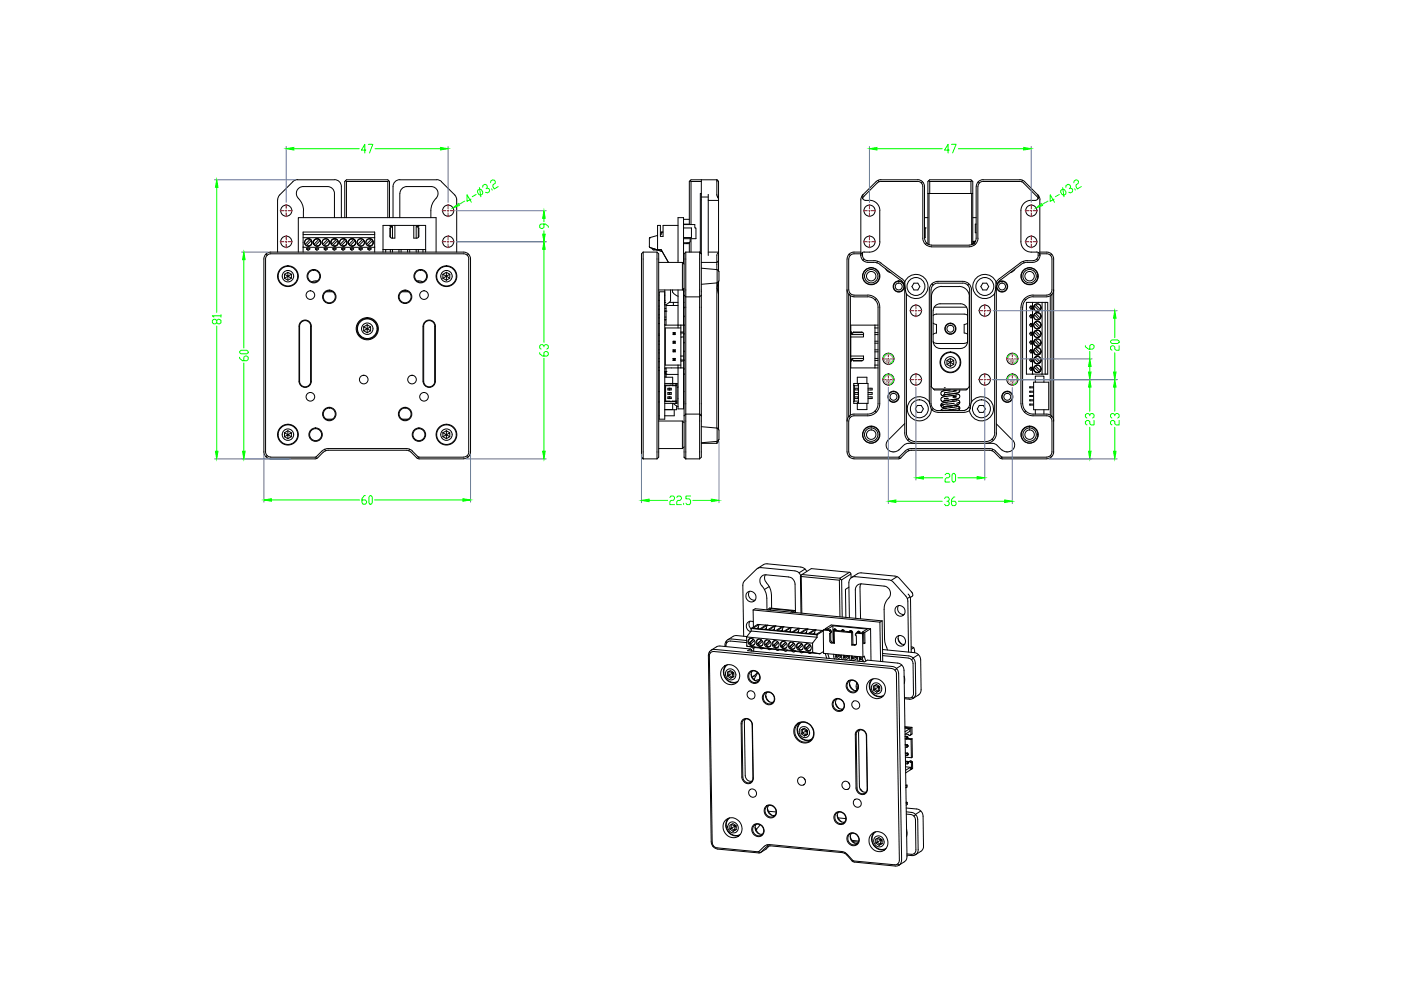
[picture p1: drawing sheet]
<svg xmlns="http://www.w3.org/2000/svg" width="420mm" height="297mm" viewBox="0 0 420 297" stroke-linecap="round" stroke-linejoin="round" font-family="sans-serif">
<!-- layer: 0 -->
<g fill="none" stroke="#000" stroke-width=".3">
<path d="M83.2 59.9v15.7M87.8 54.5l-3.9 3.9-.5 .7-.1 .8M89.3 53.9h11M89.3 53.8l-.8 .2-.7 .4M89.5 59.5l.7 .9 .7 1.6 .1 3.2M90.9 55.9h7.3a2.05 2.05 0 0 1 2.1 2.1M90.9 55.9a2.05 2.05 0 0 0-1.9 1.3 2.05 2.05 0 0 0 .5 2.2M100.3 58v7.2M100.3 53.8a2.05 2.05 0 0 1 2.1 2.1v9.3M103.6 54.1l.3 .3M116.3 54.4h-12.4v10.8M116.3 54.4v10.8"/>
<path d="M116.6 54.1l.2 .3v10.8M116.6 54.1l-.3-.2h-12.4l-.5 .5v10.8M116.6 54.1l-.3 .3M119.9 53.9h11.1M119.9 58v7.2M119.9 53.8a2.05 2.05 0 0 0-2 2.1v9.3M119.9 58a2.05 2.05 0 0 1 2.1-2.1h7.3a2.15 2.15 0 0 1 2 1.6 2.15 2.15 0 0 1-.9 2.4l-1.1 2.1-.1 3.2M131 53.8l.8 .2 .6 .4M132.4 54.5l4 3.9 .5 1.1 .1 16.1M207 54.1l.2 .3M207.2 54.4h3.1M207.2 54.4v12.9"/>
<path d="M210.3 58h-.3v17.8M210.3 59.1h2.1M210.3 53.9v22.2M212.4 58.3v18.3M215 53.9v4.6l.5 1M215 53.9h-7.8l-.5 .5v12.9M215 53.9l.5 .5v26.8M258.7 59.5l.2 .3a1.95 1.95 0 0 0 1.8 .3 3 3 0 0 1 3.2 3M258.8 58.4l-.5 .7-.1 .8v16.7M262.7 54.5l-4 4v1M263.4 54l.2 .5M264.2 54.4h11"/>
<path d="M264.2 53.9h11M264.2 54.4l-1.1 .4-4.2 4.2-.2 .5M264.2 53.8l-.8 .2-.7 .4M275.2 54.4a1.54 1.54 0 0 1 1.5 1.5v15.5M275.2 53.8a2.05 2.05 0 0 1 2.1 2.1v15.5M276.7 54.5l-.4 .3M278.3 58h12.9M278.5 54.1l.3 .3M278.5 54.1l.3-.2h12.4l.2 .2M278.5 54.1l-.2 .3v18.8M278.6 58v15.4M278.8 54.4h12.4"/>
<path d="M278.8 54.4v3.6M291.2 54.4v3.6M291.4 58v15.4M291.4 54.1l.3 .3v3.6h-.5M291.4 54.1l-.2 .3M291.7 58v15.2M293.3 55.9v15.5M293.3 54.5l.4 .3M294.8 54.4h11M294.8 53.9h11M294.8 54.4a1.54 1.54 0 0 0-1.5 1.5M294.8 53.8a2.05 2.05 0 0 0-2 2.1l-.1 15.5"/>
<path d="M305.9 54.4l1 .4 4 4M305.9 53.8l.7 .2 .7 .4M306.6 54l-.2 .5M307.3 54.5l3.8 3.8 .3 .5v.6a.88 .88 0 0 1-1 .7 3.3 3.3 0 0 0-4.2 3v9.4M310.9 58.8l.4 .7M311.3 58.4l.4 .7 .2 .8M311.8 59.9v16.7M79.1 77.6v57.8a2.05 2.05 0 0 0 2.1 2.1h13.3M79.6 77.6v57.8a1.54 1.54 0 0 0 1.6 1.6M79.7 76.2l.4 .3M89.5 75.6v-10.4h41.3v10.4M90.9 71.2h21.5"/>
<path d="M90.9 74.1h21.5M90.9 70.3h21.5M91.9 74.6l.5 .3M92 74.5l.9 .1-.6 .3zM93 71.8l-1.5 1.5M93.4 72.1l-1.5 1.5M93.4 72.1a1.08 1.08 0 0 0-1.9 0 1.08 1.08 0 0 0 .9 1.6M93.4 72.1a1.08 1.08 0 0 1-1 1.6M94.6 74.6l.5 .3M94.6 74.5l1 .1-.6 .3zM95.1 71.6l.9 .5M95.1 71.6a1.08 1.08 0 0 0-1.1 1.1 1.08 1.08 0 0 0 1.1 1"/>
<path d="M95.1 71.6a1.08 1.08 0 0 0-.9 1.6M95.6 71.8l-1.5 1.5M96 72.1l-1.5 1.5M96 72.1a1.08 1.08 0 0 1-.9 1.6M97.1 73.6l.6 .1M97.2 74.6l.5 .3M97.2 74.5l1 .1-.6 .3zM98.2 71.8l-1.5 1.5M98.6 72.1l-1.5 1.5M98.6 72.1a1.08 1.08 0 0 0-1.5-.4 1.08 1.08 0 0 0-.3 1.5M98.6 72.1a1.08 1.08 0 0 1-.9 1.6M99.8 74.6l.5 .3"/>
<path d="M99.8 74.5l1 .1-.6 .3zM100.3 71.6a1.08 1.08 0 0 0-.9 1.6M100.3 71.6l.9 .5M100.3 71.6a1.08 1.08 0 0 0-1.1 1.1 1.08 1.08 0 0 0 1.1 1M100.9 71.8l-1.5 1.5M101.2 72.1l-1.4 1.5M101.2 72.1a1.08 1.08 0 0 1-.9 1.6M102.4 74.6l.5 .3M102.5 74.5l.9 .1-.6 .3zM103.5 71.8l-1.5 1.5M103.9 72.1l-1.5 1.5M103.9 72.1a1.08 1.08 0 0 0-1.9 0 1.08 1.08 0 0 0 .9 1.6"/>
<path d="M103.9 72.1a1.08 1.08 0 0 1-1 1.6M105 74.5l1.1 .1-.6 .3zM105.1 74.6l.5 .3M105.6 71.6l.9 .5M105.6 71.6a1.08 1.08 0 0 0-1.1 1.1 1.08 1.08 0 0 0 1.1 1M105.6 71.6a1.08 1.08 0 0 0-1 1.6M106.1 71.8l-1.5 1.5M106.5 72.1l-1.5 1.5M106.5 72.1a1.08 1.08 0 0 1-.9 1.6M107.7 74.6l.2-.2 .8 .1-.5 .4M107.7 74.6l.5 .3M108.7 71.8l-1.5 1.5"/>
<path d="M109.1 72.1l-1.5 1.5M109.1 72.1a1.08 1.08 0 0 0-1.8 0 1.08 1.08 0 0 0 .9 1.6M109.1 72.1a1.08 1.08 0 0 1-.9 1.6M110.3 74.6l.2-.2 .8 .1-.5 .4M110.3 74.6l.5 .3M111.4 71.8l-1.5 1.5M111.7 72.1l-1.4 1.5M111.7 72.1a1.08 1.08 0 0 0-1.8 0 1.08 1.08 0 0 0 .9 1.6M111.7 72.1a1.08 1.08 0 0 1-.9 1.6M112.4 71.2v4.4M112.4 71.2v-1.6h-21.5v6M114.9 75.6v-8h12.7v8"/>
<path d="M114.9 74.8h12.7M115.7 74.8v.8M116.9 67.6v.2M117.1 68.3v2.9M117.1 74.8v.8M117.2 67.9l.3-.1 .2 .2M117.2 68h.5M117.7 68v3.4M117.7 74.8v.8M118.4 67.6v3.8l-1.1-.1-.3-.3v-2.6l.3-.3-.3-.4M119.6 74.8v.8M120.3 74.8v.8"/>
<path d="M122.2 74.8v.8M122.9 74.8v.8M124.1 67.6v3.8l1.1-.1 .4-.3v-2.6M124.8 68v3.4M124.8 74.8v.8M125.4 67.9l-.4-.1-.2 .2h.5M125.4 68.3v2.9M125.4 74.8v.8M125.6 67.6v.2M125.6 67.7l-.3 .4 .3 .3M126.8 74.8v.8M139 76.1h-57.8a1.54 1.54 0 0 0-1.6 1.5"/>
<path d="M139 75.6h-57.8a2.05 2.05 0 0 0-2.1 2M139.1 75.6a2.05 2.05 0 0 1 2 2M139.1 76.1a1.54 1.54 0 0 1 1.5 1.5M140.5 76.2l-.4 .3M140.6 77.6v57.8a1.54 1.54 0 0 1-1.5 1.6M141.1 77.6v57.8a2.05 2.05 0 0 1-2 2.1M192.9 75.6h4.1M192.9 75.6l-.5 .5v60.9l.5 .5M192.9 75.6v61.9M194.7 71.5l.1 2.6 3.8 1.3M194.8 71.3h.1M195 71.2l-.3 .3"/>
<path d="M195.6 74.4l.2 .5h1.3l-1-.3M197 75.6l.5 .5v60.9l-.5 .5M197 75.6v61.9M197.2 70.6l-2.2 .6M197.5 78.7h7.2l.5 .5M198.3 69.9h.1M198.3 69.9v.4l-.3 .1M198.3 69.6h.1M198.6 69.6h.3M198.6 69.5l-.3 .3M203.3 67.6h-4.4v3.3h-.9v-3.3h-.8v7.2h1.1l2.2 3.9M203.3 78.7v-13.5h1.7v13.8"/>
<path d="M204.7 78.7v8.2M205 67.3h3.4v1h.3v3.2h-3.7M205 67.2h1.7M205 68.3h2.4v2.9h-2.4M205 65.7h1.7M205 72.8h1.6M205.7 75.6v61.9M205.7 75.6h4.1M205.7 75.6l-.5 .5v60.9l.5 .5M206.1 72.8v.2h-1.1M206.1 73h.6M206.7 72.7v2.9"/>
<path d="M207 71.5l-.1 1-.3 .2M207.2 71.5v4.1M209.8 75.6l.5 .5M209.8 75.6v61.9M210.3 76.1v60.9l-.5 .5M212.4 60.1h3.1M212.4 75.6h3.1M215.5 78.1l-.5 .6h-4.7M215.5 75.7l-.5 .9v4.2M254 77.6v57.9M254.5 77.6l.1 9.3a1.54 1.54 0 0 0 1.5 1.5l4.1 .1M254.6 76.2l.4 .3"/>
<path d="M258.2 76.1h-2.1a1.54 1.54 0 0 0-1.5 1.5M258.2 75.6a3.7 3.7 0 0 0-3.5 .6l-.6 1.4M258.2 76.6a2.05 2.05 0 0 0 2 2M258.7 75.7a1.78 1.78 0 0 0 1.5 2.4M259.1 77.7l-.3 .4M259.2 75.5l-.7 .3-.3 .8M260.2 78.1h2.3l1.7 .7M260.2 78.7l2.2-.1 1.5 .6M263.2 78.3l-.2 .5M263.8 63.2v9.3M263.9 79.3l6.2 4.6M263.9 72.5a3.1 3.1 0 0 1-3.1 3.1h-1.6"/>
<path d="M264.2 78.9l6.2 4.6 1 1a3.6 3.6 0 0 1 5.2-1.7 3.6 3.6 0 0 1 .8 5.5 3.6 3.6 0 0 1-5.5-.2M276.7 71.4a2.58 2.58 0 0 0 2.7 2.6M277.3 68.3h.2M277.3 65.2h1M277.3 71.4a2.05 2.05 0 0 0 2.1 2l11.3 .1a2.13 2.13 0 0 0 2-2.1M277.5 68.3h.1M277.5 68.3v2.9h-.2M277.8 72.9l-.3 .4M279.3 74h11.4M291.7 73h.3M291.7 65.2h1M291.7 72.5h.3"/>
<path d="M291.8 73.1v.1M292 72.5h.4v.1M292 72.5v.5M292.2 72.9l.3 .4M292.4 72.5h.1M292.5 72.4l-.7 .1M292.7 67.2h-.2v2.6h.2M293.3 71.4a2.58 2.58 0 0 1-2.6 2.6M305.9 78.9l-6.2 4.6-1 1.1a3.6 3.6 0 0 0-5.2-1.8 3.6 3.6 0 0 0-.8 5.5 3.6 3.6 0 0 0 5.6-.3M306.2 72.5a3.1 3.1 0 0 0 3.1 3.1h1.5M306.2 79.3l-6.2 4.6M306.9 78.3l.2 .5"/>
<path d="M310.8 75.5a1.2 1.2 0 0 1 1.1 .8 1.2 1.2 0 0 1-.3 1.3 2.05 2.05 0 0 1-1.8 1h-2.1l-1.5 .6M310.9 77.7l.3 .4M311.3 75.7a1.74 1.74 0 0 1-1.5 2.4h-2.2l-1.7 .7M311.8 76.1h2.1a1.54 1.54 0 0 1 1.6 1.5M311.8 75.6a3.8 3.8 0 0 1 3.6 .6l.6 1.4M315.4 76.2l-.4 .3M315.5 77.6v9.3a1.61 1.61 0 0 1-1.6 1.6l-4.1-.1a3.6 3.6 0 0 0-3.6 3.7v28.9a3.7 3.7 0 0 0 3.6 3.6h4.1a1.55 1.55 0 0 1 1.6 1.6v9.3a1.55 1.55 0 0 1-1.6 1.5M316 77.6v57.8a2.05 2.05 0 0 1-2.1 2.1h-13.3l-.7-.3M85.3 82.2l1-.6v1.2M85.3 82.2v1.2M85.3 82.2l1 .6M86.3 82.8v1.2"/>
<path d="M86.3 81.6l1.1 .6M86.3 82.8l-1 .6M87.4 82.2v1.2l-1.1 .6-1-.6M87.4 82.2l-1 .6 1 .6M93.1 97.8v16.5M93.2 97.8a1.67 1.67 0 0 0-1.7-1.7 1.67 1.67 0 0 0-1.7 1.7v16.5M95.2 84.2h-.8l-.8 .3M97.8 87.5h1.9M109.1 98l1 .6-1 .5M109.1 99.1l1 .6 1-.6M109.1 98v1.1M110.1 98.5h.1"/>
<path d="M110.1 97.4v1.1M110.1 98.6v1.1M110.1 97.4l1 .6M110.1 97.4l-1 .6M111.1 98l-1 .6 1 .5M111.1 98v1.1M120.5 87.5h1.9M125.1 84.2h.8l.8 .3M132.8 82.2l1 .6-1 .6M132.8 83.4l1.1 .6M132.8 82.2v1.2M133.9 81.6v1.2"/>
<path d="M133.9 82.8v1.2M133.9 81.6l-1.1 .6M133.9 81.6l1 .6M133.9 82.8l1 .6M134.9 82.2v1.2l-1 .6M134.9 82.2l-1 .6M197.5 86.9h7.2M197.5 90h.2M197.5 97h.2M197.5 91.7h.2M197.5 92.7h.2M197.5 94.4h.2"/>
<path d="M197.5 95.3h.2M199.4 90.6h.1M199.4 86.9v38.7h-1.7v-38.1h1.7M199.4 95.8h.1M199.4 93.3h.1M199.4 93.3h.3M199.4 95.8h.3M199.4 97.5h5.6v12.8h-5.6M199.4 95h.3M199.4 97.2l.1 .3M199.4 92.5h.3M199.4 90v.1"/>
<path d="M199.7 93.3h.1M200.7 90.6h2.6M201.1 86.9v3.3M201.1 90.2l-.9 .9-.8 .3M201.7 86.9v.7M201.7 87.6l.9 .9 .8 .3M201.9 99.7v.6l.2-.2M201.9 90.6v1M202.1 99.9l-.2-.2h.6l-.2 .2M202.1 99.9v.2M202.1 99.9h.2M202.3 99.9v.2"/>
<path d="M202.5 99.7v.6h-.6M203.3 86.9v11.4M203.3 91.6h-3.6v5.9M204.2 99.5h.8M204.2 98.3h-4.7v11.1h4.7M204.2 97.5v3.5M204.2 99.8h.8M205 90.6h.2M205 87.5h.2M205 86.6v10.9M205.2 92.1v.2M205.2 94.7v.3"/>
<path d="M205.2 97.3v.3M205.2 99.9v.3M205.2 88.5l.5 .5h4.1l.5-.5M205.2 86.4l-.5 .5M210.3 80.4l4.8 .4v4M215 84.8v43.5M215.1 80.8l.5 .6v2.8l-.5 .6M215.1 84.8l-4.8 .4M215.5 84.5l-.4 1.3 .4 2.3M215.5 84.4v44.3M254.1 86.9a2.05 2.05 0 0 0 2 2M254.5 88.3v36.5"/>
<path d="M255 88l-.4 .4M255 88.7v35.7M255.2 99.5v10.8h8.1M255.5 99.8l-.1 .3 .2 .2v-.5M255.9 99.7h2.9M256 99.5h2.4l.4 .2 .2 .4M256.1 89h4.1M260.2 88.4a3.6 3.6 0 0 1 3.6 3.7v28.9a3.6 3.6 0 0 1-3.6 3.6M260.2 88.9a3.1 3.1 0 0 1 3.1 3.2v28.9a3.1 3.1 0 0 1-3.1 3.1M262.4 97.5v12.8M262.4 98.3h.9M262.4 99.7h.9"/>
<path d="M262.8 89.5l-.4 .4M263.3 97.5h-8.1v2l.5 .3 .3-.3M265.6 80.5l.5 .7 1.1 .5M270.1 83.9l.7 .7 .5 1.3v43.9a3.1 3.1 0 0 0 3.1 3.1M271.3 84.5l.2 2.3 .3 1.3v41.7a2.58 2.58 0 0 0 2.6 2.5M271.3 84.8l-.3 .2M274.1 84.9h1.2l.6 1-.6 1h-1.2l-.6-1zM279.2 86.9v34.1M279.2 86.9a2.05 2.05 0 0 1 2.1-2.1l7.4 .1a1.98 1.98 0 0 1 2.1 2v34.1l-.3 1.1M279.5 85.1l.3 .4M279.8 93.1v9.3M279.8 96.8l1.1 .4v2.6l-1.1 .4"/>
<path d="M279.9 93.1a2.05 2.05 0 0 1 2-2h6.2a2.05 2.05 0 0 1 2.1 2v9.3a2.05 2.05 0 0 1-2.1 2M280.1 92.1h9.8M282.4 85.9h5.2M282.4 85.9a3.1 3.1 0 0 0-3.1 3.1v27M287.6 85.9a3.1 3.1 0 0 1 3.1 3.1M290.2 94.5l-1-.4h-8.3l-1.1 .4M290.2 96.8l-1 .4v2.6l1 .4M290.5 85.1l-.3 .4M290.7 89v27M291.3 86.9v33.7l-.3 1.7M291.4 86.9a2.58 2.58 0 0 0-2.7-2.6h-7.4a2.59 2.59 0 0 0-2.6 2.6v33.7l.5 1.8a3.6 3.6 0 0 1-4.6 3.6 3.6 3.6 0 0 1-2.1-5.5 3.6 3.6 0 0 1 5.8-.5l.4 .5M294.7 84.9h1.2l.6 1-.6 1h-1.2l-.6-1z"/>
<path d="M298.7 84.7l-.4 3.2v41.9a2.58 2.58 0 0 1-2.6 2.5M298.7 84.8l.4 .2M299.2 84.8a1.67 1.67 0 0 1 2.7 .2 1.67 1.67 0 0 1-.9 2.5 1.67 1.67 0 0 1-2.2-1.7M300 83.9l-.9 1.1-.3 1.4v43.4M304.4 80.7l-.7 .7-.7 .3M306.7 92.1v28.9M307.2 89.5l.4 .4M307.8 90.6h6.4v21.5h-6.4zM308.9 92.2l.1-.3a.25 .25 0 0 1 .3-.1 .25 .25 0 0 1 .1 .3l-.2 .6M308.9 97.5l.4-.6 .1 .7-.2 .4M308.9 94.8l.1-.3a.23 .23 0 0 1 .3-.1 .23 .23 0 0 1 .1 .3l-.2 .6M308.9 97.4l.3 .5"/>
<path d="M309.2 99.6l-.3 .5M309.2 94.3l-.3 .5 .3 .5M309.2 96.9l-.3 .5M309.2 91.7l-.3 .5 .3 .5M309.6 90.6v21.5M309.8 89h4.1M309.8 88.9a3.1 3.1 0 0 0-3.1 3.2M310 92.2a1.08 1.08 0 0 0 .8 1 1.08 1.08 0 0 0 1.2-.5M310 94.8a1.08 1.08 0 0 0 .8 1 1.08 1.08 0 0 0 1.2-.4M310.1 94.3l1.5 1.5M310.1 91.7l1.5 1.4M310.1 96.9l1.5 1.5"/>
<path d="M310.1 99.5l1.5 1.5M310.2 94.2l-.2 .6M310.2 91.6l-.2 .6M310.2 99.5l-.2 .6M310.5 93.9l1.5 1.5M310.5 99.1l1.5 1.5M310.5 91.3l1.5 1.5M310.5 99.1l-.3 .4M310.5 93.9a1.08 1.08 0 0 1 1.7 .9M310.5 93.9l-.3 .3M310.5 99.1a1.08 1.08 0 0 1 1.7 1M310.5 91.3l-.3 .3"/>
<path d="M310.5 91.3a1.08 1.08 0 0 1 1.7 .9M310.5 91.3l-.5 .9M312.2 94.8a1.08 1.08 0 0 0-1.1-1.1 1.08 1.08 0 0 0-1.1 1.1M312.2 97.4l-.2 .6M312.2 97.4a1.08 1.08 0 0 0-1.5-1 1.08 1.08 0 0 0-.4 1.7 1.08 1.08 0 0 0 1.7-.1M312.2 97.4a1.08 1.08 0 0 0-1.7-.9l1.5 1.5M312.2 94.8l-.2 .6M312.2 92.2l-.2 .5M312.5 90.6v21.5M313.5 90.6v21.5M315 88.7v35.7M315 88l.4 .4"/>
<path d="M315.5 88.3v36.5M316 86.9a2.05 2.05 0 0 1-2.1 2M89.7 114.3a1.84 1.84 0 0 0 1.8 1.8 1.84 1.84 0 0 0 1.9-1.8M89.7 114.3v-16.5a1.84 1.84 0 0 1 1.8-1.9 1.84 1.84 0 0 1 1.9 1.9v16.5M89.8 114.3a1.67 1.67 0 0 0 1.7 1.7 1.67 1.67 0 0 0 1.7-1.7M126.8 114.3l.1-16.5a1.84 1.84 0 0 1 1.8-1.9 1.84 1.84 0 0 1 1.9 1.9v16.5M126.9 114.3a1.84 1.84 0 0 0 1.8 1.8 1.84 1.84 0 0 0 1.9-1.8M127.1 114.3v-16.5a1.67 1.67 0 0 1 1.6-1.7 1.67 1.67 0 0 1 1.7 1.7v16.5M127.1 114.3a1.67 1.67 0 0 0 1.6 1.7 1.67 1.67 0 0 0 1.7-1.7M197.5 102.2h.2M197.5 104.9h.2M197.5 117.4h.2"/>
<path d="M197.5 100.1h.2M197.5 103.2h.2M197.5 105.8h.2M197.5 100.5h.2M197.5 108.4h.2M197.5 110.1h.2M197.5 111h.2M197.5 107.5h.2M199.4 111.3h.1M199.4 111.3h.3M199.4 112.1h.3M199.4 114.9h3.6v5.8"/>
<path d="M199.4 113.1h2.3v1.8M199.4 110.5h.3M199.4 111.9l.3 .1M199.4 112.7h.3M199.4 115.4h1.6M199.4 115.4v5M199.4 115.4l.2 .2M199.5 111.6l-.1 .1M199.5 111.6l.3 .1M199.6 115.6v4.6M199.7 111.3h.1M199.7 112.1h.1"/>
<path d="M199.7 112.2h3.6M199.7 110.3v2.8M200.3 119h1v.5h-1zM200.3 117.6h1v.6h-1zM200.3 116.4h1v.5h-1zM200.7 116.4v.5M200.7 117.6v.6M200.7 119v.5M200.9 116.4v.5M200.9 117.6v.6M200.9 119v.5M201 115.4v.2h-1.4"/>
<path d="M201 115.4h.6M201.6 115.4h.1M201.6 115.4h1.1v.2M201.6 115.4v.2h1.1M201.9 102.9h.6M201.9 105.5h.6M201.9 104.9h.6M201.9 107.4h.6M201.9 107.4l.2 .3M201.9 102.3v.6M201.9 104.9v.6M201.9 107.4v.6"/>
<path d="M201.9 104.9l.2 .2M202.1 105.1l.2 .2M202.1 102.7l-.2-.4h.6v.6M202.1 107.7h.2M202.1 107.9h.2M202.1 107.9l-.2 .1M202.1 105.1v.2M202.1 107.7v.2M202.1 102.7h.2M202.1 102.7l-.2 .2M202.1 100.1h.2M202.3 105.3l-.4 .2"/>
<path d="M202.3 107.9l.2 .1M202.3 102.7l.2 .2M202.3 105.3l.2 .2M202.3 102.5v.2M202.3 107.7v.2M202.3 100.1l.2 .2M202.5 107.4v.6h-.6M202.5 102.3l-.4 .2M202.5 104.9l-.2 .2M202.5 107.4l-.2 .3M202.5 104.9v.6M202.7 115.6h.1"/>
<path d="M202.7 115.1h.3M202.7 114.9v.5M202.7 115.6v5.3M203.3 109.4v13.2h1.7v-12.3M203.4 116l-.3 .1M204.2 106.7h.8M204.2 106.7v1.5M204.2 107.9h.8M205 112.1h.1M205 112.1h.2M205 117.4h.2M205 101h-.8v5.7"/>
<path d="M205 108.2h-.8v2.1M205.2 102.6v.2M205.2 107.8v.3M205.2 105.2v.3M205.2 110.4v.3M255.2 106.7h3.8v.9M255.6 107.4l-.2 .3 .1 .3M255.6 100.3h3.4M255.9 108h2.9M256 108.2l-.3-.3-.5 .3M256 114.9h4.3v6h-4.3zM256 115.4l.2 .2"/>
<path d="M256.2 115.6v4.6M256.2 115.6h1.2M257.1 115l.3 .1v5.6l-.3 .1v2h2.9v-1.9M257.4 119.5v-.5h-1.1v.5h1.1M257.4 116.4v.5M257.4 117.6v.6M257.4 119h.1M257.4 116.9h.1M257.4 116.4h-1.1v.5h1.1M257.4 117.6h-1.1v.6h1.1M259 100.2v.8h-3.8M259 107.4h-3.4v.5"/>
<path d="M259 107.5l-.4 .6-2.6 .1M260 114.9v-1.8h-2.9v1.9M260.3 117.6h1.2v.6h-1.2M260.3 119h1.2v.5h-1.2M260.3 116.4h1.2v.5h-1.2M262.4 109.4h.9M262.4 102.3h.9M262.4 102.9h.9M262.4 105.5h.9M262.4 100.3h.9M262.4 104.9h.9M262.4 107.4h.9"/>
<path d="M262.4 108h.9M279.2 115.9l.1 .1M279.3 116l.6 .6M279.8 102.5l1.1 .4 8.3 .1 1-.5M279.9 102.4a2.05 2.05 0 0 0 2 2M279.9 116.6l.4 .3h9.4l.4-.3M279.9 116.6h10.2M281.9 104.5h6.2M283 118.4h.1M283 116.9l.8 .1M283.2 116.2h.1M283.3 117.8v.1"/>
<path d="M284 108v1.2l1 .6M284.1 118.2h.3M284.3 119.4l-1.1 .1h1.1M284.4 118.3l.9 .1M285 108.6h.1M285 108.6v.1M285 108.6l-1 .6M285 107.4l1 .6-1 .6M285 107.4l-1 .6 1 .6M285 116.9l-2.2 .3-.5 .4-.1 .5 .2 .3 1.4 .4M285 107.4v1.2M285 108.7v1.1"/>
<path d="M285 108.6l1 .6M285.3 118.6h.3M285.5 118.4l.6 .1M285.6 118.6l-2.6 .3-.7 .4-.1 .5 .3 .5 1.3 .3M285.8 118.9h1l-1 .2M286 109.2l-1 .6M286 108v1.2M286.1 117.1h.7l-.7 .2M286.1 117.3l-2.8 .4M286.2 117.9l1.4 .4 .2 .4v.5l-.7 .3-4.2 .6M286.2 119.7l1.4 .4 .2 .3v.5l-.7 .4-4.1 .6M287 118.3l-1.4 .3"/>
<path d="M287.7 117.5l-1 .4-3.7 .5M287.8 117.3l-.1 .2M287.8 116.9l-.1 .6M290.7 116l-.6 .6M290.8 115.9l-.1 .1M308.9 110.6l.1-.4a.25 .25 0 0 1 .3-.1 .25 .25 0 0 1 .1 .4l-.2 .5M308.9 105.3l.4-.5 .1 .7-.2 .3M308.9 102.7l.4-.5 .1 .7-.2 .3M308.9 108l.1-.4a.25 .25 0 0 1 .3-.1 .25 .25 0 0 1 .1 .4l-.2 .5M308.9 100.1l.4-.5 .1 .6-.2 .4M308.9 102.7l.3 .5M308.9 110.6l.3 .5"/>
<path d="M308.9 105.3l.3 .5M308.9 107.9l.3 .5M308.9 100.1l.3 .5M309.2 104.8l-.3 .5M309.2 102.2l-.3 .5M309.2 110.1l-.3 .5M309.2 107.4l-.3 .5M310 116h-1.2v.2h1.2M310 117.3h-1.2v.3h1.2M310 118.5h-1.2v.3h1.2M310 119.8h-1.2v.3h1.2M310 114.6h4.5v8.2h-4.5z"/>
<path d="M310 107.9a1.08 1.08 0 0 0 .8 1.1 1.08 1.08 0 0 0 1.2-.5M310 102.7a1.08 1.08 0 0 0 .8 1 1.08 1.08 0 0 0 1.2-.5M310 100.1a1.08 1.08 0 0 0 .8 1 1.08 1.08 0 0 0 1.2-.5M310.1 110l1.5 1.5M310.1 107.4l1.5 1.5M310.1 104.8l1.5 1.5M310.1 102.2l1.5 1.4M310.2 110a1.08 1.08 0 0 0 .3 1.5 1.08 1.08 0 0 0 1.5-.4M310.2 107.4l-.2 .5M310.2 104.7a1.08 1.08 0 0 0 .3 1.5 1.08 1.08 0 0 0 1.5-.3M310.2 102.1l-.2 .6M310.5 114.6v-1.9h2.6v1.9"/>
<path d="M310.5 109.6l1.5 1.5M310.5 107l1.5 1.5M310.5 101.8l1.5 1.5M310.5 104.4l1.5 1.5M310.5 107a1.08 1.08 0 0 1 1.7 .9M310.5 109.6l-.3 .4M310.5 109.6a1.08 1.08 0 0 1 1.7 1M310.5 107l-.3 .4M310.5 101.8l-.3 .3M310.5 104.4a1.08 1.08 0 0 1 1.7 .9M310.5 104.4l-.3 .3M310.5 101.8a1.08 1.08 0 0 1 1.7 .9"/>
<path d="M310.5 107l-.5 .9M310.5 101.8l-.5 .9M312.2 100.1l-.2 .5M312.2 110.6l-.2 .5M312.2 107.9l-.2 .6M312.2 105.3l-.2 .6M312.2 102.7l-.2 .5M312.2 100.1a1.08 1.08 0 0 0-1.1-1.1 1.08 1.08 0 0 0-1.1 1.1M80.1 136.6l-.4 .3M81.2 137h13.3M85.3 130.9l1-.6v1.2M85.3 129.7v1.2"/>
<path d="M85.3 130.9l1 .6M85.3 129.7l1 .6M86.3 130.3h.1zM86.3 129.1l1.1 .6M86.3 129.1l-1 .6M86.3 129.1v1.2M86.4 130.3l1-.6v1.2l-1.1 .6M86.4 130.3l1 .6M94.7 137l.2 .5M94.9 136.9l-.4 .1M95.3 137.2l-.8 .3M97.4 134.6l.2 .5"/>
<path d="M97.8 125.6h1.9M98.4 135h23.5l.8 .1 .6 .5M98.4 134.5h23.5l.8 .1 1 .6M98.4 135l-1.1 .3-2 1.9M98.4 134.5l-1.5 .4-2 2M120.5 125.6h1.9M122.8 134.6l-.2 .5M123.3 135.6l1.7 1.6M123.7 135.2l1.6 1.7M125 137.2l.7 .3h13.3M125.3 136.9l.4 .1h13.3M125.5 137l-.2 .5"/>
<path d="M132.8 129.7v1.2M132.8 129.7l1 .6M132.8 130.9l1.1 .6M133.8 130.3l-1 .6M133.9 129.1v1.2M133.9 129.1l1 .6M133.9 129.1l-1.1 .6M133.9 130.3l1-.6v1.2l-1 .6M133.9 130.3h-.1M134.9 130.9l-1-.6v1.2M140.1 136.6l.4 .3M192.9 137.5h4.1"/>
<path d="M197.5 126.2h7.2v8.3M197.5 120.5h.2M199.4 120.4h1.6M199.6 120.2l1.4 .2M199.6 120.2l-.2 .2M201.6 120.4h1.1M201.7 120.9v1.9h-2.3M201.9 120.9l1.5 1M202.2 122.8v1.8h-2.8M202.7 120.2h.1M202.7 120.7h.3v.2h-3.6M202.7 120.2l-1.7 .2"/>
<path d="M202.9 121.7v1.1h-3.5M204.7 126.2l.5 .5M205 120.5h.2M205.2 133.9l-.5 .6h-7.2M205.2 124.6l.5-.5h4.1l.5 .5M205.7 137.5h4.1M210.3 132.9h4.7M210.3 127.9l4.8 .4M215 132.3v.6M215.1 128.3v4M215.1 128.3l.5 .6v2.8l-.5 .6M215.1 132.3l-4.8 .4"/>
<path d="M215.5 131.9v.5l-.5 .5M254.1 135.4a2.05 2.05 0 0 0 2 2.1h13.3l.8-.3M254.6 124.7l.4 .4M255 136.6l-.4 .3M257.4 120.2l-1.4 .2M260.2 124.6h-4.1a1.54 1.54 0 0 0-1.5 1.6l-.1 9.3a1.64 1.64 0 0 0 1.6 1.5M260.2 124.1h-4.1a2.05 2.05 0 0 0-2 2.1M262.4 123.2l.4 .4M267.8 135.5h.3M269.6 134.8l-.7 .5-.8 .1M269.6 137l.2 .5M269.8 136.9l-.4 .1h-13.3"/>
<path d="M270.9 133.5l-1.3 1.4M271.3 127l-5 4.9a2.05 2.05 0 0 0-.4 2.3 2.05 2.05 0 0 0 1.9 1.2M271.8 135.6l-1.7 1.6M271.8 135.6l.7-.5 .8-.1h23.4l1.2 .3 2 1.9M272.3 134.6l.2 .5M272.6 131.6l-.4 .4M274.4 132.4h21.3M275.1 121.5h1.2l.6 1.1-.6 1h-1.2l-.6-1zM279.2 121a2.05 2.05 0 0 0 2.1 2.1h7.6l.9-.3 .7-.7M279.3 122.7l1.1 .7 .9 .2M279.8 122.5l-.3 .4M281.3 123.6h7.9"/>
<path d="M282.2 123h.1M282.2 121.5l.7 .1M282.8 121.2l-.6 .2M283 121.9h.1M283.6 121.8h.3M283.7 122.9l-1.2 .2M283.7 120l.9 .1M283.9 121.8l1.8 .2M284 121l-1.2 .3M285.1 122.7l-1.4 .3M285.6 120.1l.7 .1M286.2 121.5l1.3 .2 .3 .3v.7l-.7 .4"/>
<path d="M286.2 120.9l-2.2 .3M286.6 122.6l-1.4 .2M287 121.9h.1M287 121.9l-4.1 .6-.7 .5M287 120.1l-4 .6-.7 .4-.1 .5 .3 .4 1.3 .3M287.5 122.2l.3 .1M287.6 122.4l-1 .2M287.7 120.6l-.8 .3M287.8 120.6l-.1 .1M290.5 122.1l.5 .2M290.8 123l-1.6 .6M291 122.3l-.3 .8"/>
<path d="M291.3 120.5a3.6 3.6 0 0 1 5.8-.3 3.6 3.6 0 0 1-1.3 5.6 3.6 3.6 0 0 1-5-2.8M293.7 121.5h1.2l.6 1.1-.6 1h-1.2l-.6-1zM297.5 131.6l.4 .4M297.7 134.6l-.2 .5M298.5 135.2l1.7 1.7M298.6 135.2l-1-.6-.9-.1h-23.4l-1.5 .4-2 2M298.8 127l4.9 5M298.8 129.8a3.1 3.1 0 0 1-3.1 3.1M299 133.5l-.6-.5-.8-.1h-25.1l-.8 .1-.7 .5M299.1 133.5l1.3 1.4M300.2 136.9l.4 .1h13.3M300.4 137l-.2 .5"/>
<path d="M300.5 134.8l.6 .5 .8 .1M301.9 135.5h.3M303.7 131.9a2.05 2.05 0 0 1 .4 2.3 2.05 2.05 0 0 1-1.8 1.2M306.7 121a3.1 3.1 0 0 0 3.1 3.1h4.1a2.05 2.05 0 0 1 2.1 2.1M307.6 123.2l-.4 .4M310 121.1h-1.2v.3h1.2M310.5 122.8v1.3M313.1 122.8v1.3M315 136.6l.4 .3M315.4 124.7l-.4 .4M224 177.7a1.57 1.57 0 0 1 2.6 .6 1.57 1.57 0 0 1-1.6 2.1 1.73 1.73 0 0 1-1-2.7zM224.8 177.2a1.72 1.72 0 0 0 0 1.9 1.72 1.72 0 0 0 1.7 .8"/>
<path d="M227.2 170.4l2-1.3 .9-.1 10.1 1 1 .4 .7 .9M229.5 172.3a2.49 2.49 0 0 0 .9 3 5.6 5.6 0 0 1 1 3.1v3.9M230.7 175.8l-1.5 .9M240.2 172.5l-.7-1-1.1-.4-10.5-1-1 .5-3.6 3.5-.4 .6-.1 .7 .2 15.3M240.2 172.5l.1 .3M240.2 172.5v11.3M240.3 172.8l11.4 1.1 .4-.3M240.3 172.8l.2 11M240.5 172.2l-.3 .3M240.5 172.2l11.4 1.1M241.4 170.6l-1.8 1.1M251.7 173.9l.2 11"/>
<path d="M251.9 173.3l.2 .3M252.1 173.6l.3 .2 .2 11.2M254.6 176l-1.1 .7 .2 8.3M254.7 171.5l.5 .5v1.2M254.7 171.5l-2.8 1.8M254.7 171.5l-11.4-1.1-2.8 1.8M255.2 172l-2.8 1.8M255.4 173.1l1.8-1.1 .8-.3 10.8 1.1 1 .6 3.8 4.3 .1 .8-.7 .6M258.1 175l-.2 .9 .2 9.6M269 172.8l-1.8 1.2M272.3 178.1l.4 .4 .4 1.2 .2 15.8M272.9 178.9l-.8 .5"/>
<path d="M212.8 195.3l.2 .5M213 195.1l.6-.4 .7-.1 53.3 5.2a2.11 2.11 0 0 1 1.9 2.1l.9 55.9a1.69 1.69 0 0 1-1.9 1.8l-12.6-1.3-2.2-2.3-1.1-.4-21.6-2.1-1.1 .3-2 1.9-12.7-1.2a2.28 2.28 0 0 1-1.9-2.2l-.9-55.8 .2-.8zM213 195.7l1.1-.4 53.3 5.1a1.69 1.69 0 0 1 1.4 1.6l.9 55.9a1.31 1.31 0 0 1-1.4 1.3l-12.3-1.1-.3-.2a6.1 6.1 0 0 0-2.8-2.6l-22.1-2.1-1.4 .3-2 1.8-12.4-1.2a1.69 1.69 0 0 1-1.4-1.6l-.9-55.9zM216.9 199.9a3.1 3.1 0 0 1 3.5-.2 3.1 3.1 0 0 1 1.4 3.1 2.79 2.79 0 0 1-2.6 2.4 2.79 2.79 0 0 1-2.9-2.2l-.2-1.1a2.58 2.58 0 0 1 .8-2zM217.7 199.4a3.2 3.2 0 0 0-.3 3.8 3.2 3.2 0 0 0 3.6 1.4M217.8 192.2l.1 .5M218.2 199.3a2.97 2.97 0 0 0-.7 3.8 2.97 2.97 0 0 0 3.8 1.2M223.9 192l-4.6-.5a1.79 1.79 0 0 0-1.9 2.3M223.9 192.6l-4.8-.4a1.36 1.36 0 0 0-1.4 1.6M223.9 190.9l19.8 1.9M224 190.8l-3.6-.3-2.2 1.3M224 193.7l19.8 1.9"/>
<path d="M224 193.7l1.4 .2M224.9 186.2a1.79 1.79 0 0 0 .4 2.3M224.9 192.7l.3 .3M224.9 192.7l-.2 .1M225 194.5l-.8 .5 35.1 3.4 .8-.5 9.1 .9a2.11 2.11 0 0 1 1.9 2.1l.9 55.9-.3 1.1-2.1 1.4M225 194.5l-9.3-.9-2.5 1.3M225 194.5l.5 .4M225 191.3l-.1 .1M225.1 191.3a1.01 1.01 0 0 0-.4 1.5M225.3 189.1l-1.4 1.8 .1 2.8M225.3 189.1l19.7 1.9M225.3 188.4l19.8 1.9"/>
<path d="M225.4 193.8l1.1 .2-.3 .2M225.4 193.8l.3 .4h.5M225.5 194.9l-.3 .2M225.5 194.9v.3M225.9 182.8l38 3.7M225.9 182.8l.6-.3 38.1 3.6M225.9 182.8v5.2M225.9 186.4a1.55 1.55 0 0 0-2.1 1 1.55 1.55 0 0 0 1.3 2M225.9 191.6l-1.2 1.2M225.9 191.6l-1 1.1M226 194.3v.9M226.2 193.2l-.1 .1"/>
<path d="M226.2 192l-1.2 1.2 .5 .2 .7-.2M226.3 194.1l1.6 .1M227.3 192.9l.3 .4M227.3 192.9l-.2 .1M227.4 188.1l-.5 .3M227.4 191.6h-.1M227.5 191.6a1.04 1.04 0 0 0-.4 1.4M227.6 187.2h.1M227.6 187.2h-.4l-1.8 1.1-.1 .8M227.6 187.2l-.2 .7 .1 .6M227.6 187.2l2.1 .2M227.6 187.2l-1.7 1.1 2 .2 1.8-1.1"/>
<path d="M227.8 194.1l.5 .4 .6-.3-1.1-.1M228.3 191.8l-1.2 1.2M228.4 191.9l-1.1 1M228.6 193.4l-.1 .1M228.7 192.2l-1.3 1.2 .9 .2 .3-.2M228.7 194.3l1.6 .2M229.7 187.4h.4M229.7 193.1l.3 .4M229.7 193.1l-.2 .2M229.8 191.9l.1-.1a1.01 1.01 0 0 0-.4 1.5M229.8 188.3l-.5 .3M230.1 187.4h.1"/>
<path d="M230.1 187.4l-.3 .8 .1 .5M230.1 187.4l2 .2M230.1 187.4l-1.8 1.2 2 .1 1.8-1.1M230.2 194.3l1.1 .2-.6 .2zM230.5 182.8l.6-.3 .1 .4M230.8 192l-1.3 1.3M230.8 192.1l-1.1 1M231.1 192.4l-1.3 1.2 .5 .2 .6-.1M231.1 182.5l6.7 .6-.6 .4M231.2 194.6l1.5 .1M231.8 192.3a1.08 1.08 0 0 1 1.6 .1 1.08 1.08 0 0 1-.2 1.5 1.08 1.08 0 0 1-1.6-.4l-.1-.5zM232.1 187.6h.4"/>
<path d="M232.1 193.3l.3 .4M232.1 193.3l-.2 .2M232.2 188.6l-.5 .3M232.3 192a1.04 1.04 0 0 0-.4 1.5M232.3 192.1h-.1M232.5 187.6h.1M232.5 187.6l-.2 1.3M232.5 187.6l2 .2M232.5 187.6l-1.8 1.2 2 .2 1.8-1.2M233.2 192.3l-1.3 1.2M233.2 192.3l-1.1 1M233.4 193.9h.1"/>
<path d="M233.4 194.9h-.5l-.3-.4 1.1 .2-.3 .2M233.5 192.7l-1.2 1.2 .7 .2 .4-.3M233.6 194.8l1.5 .1M234.5 187.8l.4 .1M234.5 193.6l.3 .3M234.5 193.6l-.2 .1M234.6 192.3h.1a1.01 1.01 0 0 0-.4 1.4M234.6 188.8l-.4 .3M234.9 187.9h.1M234.9 187.9l-.2 1.2M234.9 187.9l2 .2M234.9 187.9l-1.8 1.1 2 .2 1.9-1.1"/>
<path d="M235.6 192.5l-1.3 1.2M235.6 192.5l-1.1 1.1M235.8 195.1l.3-.2-1-.1 .2 .3h.6M235.9 192.9l-1.2 1.2 .5 .2 .6-.1M236 195l1.5 .2M237 193.8l.3 .3M237 188.1h.3M237 193.8l1.1-1-1.4 1.1M237 193.8l-.3 .1M237 192.6l.1-.1a1.01 1.01 0 0 0-.4 1.4M237 189.1l-.4 .2M237.3 188.1h.1"/>
<path d="M237.3 188.1l-.2 1.3M237.3 188.1l-1.8 1.1 2 .2 1.9-1.1M237.3 188.1l2.1 .2M238.3 195.3h-.6l-.2-.3 1.1 .2-.4 .2M238.4 193.1l-1.3 1.3h1.1M238.4 195.2l1.5 .2M238.5 183l-7.6-.8-.9 .6a10.2 10.2 0 0 0-.6-5.8l-.4-.8a2.29 2.29 0 0 1-.2-3.7l1-.2 6.7 .6a2.28 2.28 0 0 1 1.9 2.2l.2 8.5M238.5 183l-.9 .5M238.5 183v.6M239.4 188.3h.3M239.4 194.1l.3 .3M239.4 194.1l1.1-1.1-1.3 1.2"/>
<path d="M239.4 194.1l-.2 .1M239.5 192.8l.1-.1a.98 .98 0 0 0-.4 1.5M239.5 189.3l-.5 .3M239.7 188.3l-.2 1.3M239.7 188.3l-1.8 1.1 2.1 .3 1.8-1.2M239.7 188.3l2.1 .2M239.9 195.2l1.1 .2-.6 .3-.5-.5M240.7 194.6h-.1M240.8 193.4l-1.3 1.2 .5 .2 .7-.2M240.8 195.5l1.5 .1M241.8 194.3l.3 .3M241.8 188.5l.3 .1"/>
<path d="M241.8 194.3l1-1.1-1.2 1.2M241.8 194.3l-.2 .1M241.9 189.5l-.5 .3M241.9 193h.1M242 193a.98 .98 0 0 0-.4 1.4M242.1 188.6h.1M242.1 188.6l-.2 1.3M242.1 188.6l-1.8 1.1 2.1 .2 1.8-1.1M242.1 188.6l2.1 .2M242.3 195.5l1.1 .1-.6 .3zM243.1 194.8l-.1 .1M243.2 193.6l-1.3 1.2 .6 .2 .6-.2"/>
<path d="M243.2 195.7l2.7 .3M244.2 188.8h.3M244.3 189.7l-.4 .3M244.5 188.8h.1M244.5 188.8l-.2 .9 .1 .4M244.5 188.8l-1.7 1.1 2 .2 1.8-1.1M244.5 188.8l2.1 .2M245 191l-1.3 1.8v2.7l2.2 .5M246.6 189h.3M246.9 189.1l-1.8 1.1-.1 .8M246.9 188.8l1.9 .2M246.9 188.8l.1 7 11.8 1.1"/>
<path d="M247 195.3l-1.1 .7M247.5 195.9l.4 1.4M247.5 188.4v.3M247.5 188.4l1.8-1.1 11.8 1.2M247.5 188.4l.8 .1M248.3 195.9l.4 1.5M248.3 188.5v.2M248.8 189v.2M249.1 189l.3 .4-.4 .4M249.1 189l-.3 .2M249.1 188.8l-1.9-.2-.3 .2M249.1 188.8v.2"/>
<path d="M249.1 188.8l-.3 .2M249.1 189.7l.1 2.5 .4 .3 .6 .1M249.4 192.4l-.3 .2M249.8 187.6l.1 5M249.8 187.6l10.3 1-1.5 .9M249.8 187.6l-1.5 .9M249.9 188.8l.6 .1M249.9 188.8l.1 3.8M250 196.1l.2 1.4M250.2 189.1v3.7l-1-.1-.3-.3-.1-2.6a.3 .3 0 0 0 .3-.3 .3 .3 0 0 0-.3-.3M250.2 189.1l5.2 .6M250.2 188.6l-.3 .2"/>
<path d="M250.2 188.6h.2M250.2 197.4v.1M250.5 188.6l.3 .1-.3 .1-.1-.2M250.5 188.6h-.1M250.5 188.6h-.3M250.5 188.9l5.2 .5M250.5 188.9l-.3 .2M250.6 196.2l.2 1.4M250.8 188.7v.3M250.8 196.2l.2 .9 1-.6M252 196.5v.6l-.8 .5M252 196.5l-.5-.1-.6 .4"/>
<path d="M252.3 189v.1M252.3 189l.6 .1M252.4 196.3l.2 1.4M252.6 188.8h.1M252.6 188.8l-.3 .2M252.7 188.8l.2 .3M252.8 188.8l.3 .1M252.9 189.1v.1M253 196.4l.2 1.4M253.1 188.9v.3M253.1 188.9l-.2 .2M253.3 196.4l.1 .9 1-.6"/>
<path d="M254.4 196.7l-.6-.1-.5 .4M254.4 196.7v.6l-.9 .5M254.7 189.3v.1M254.7 185.1l-.1-10.4a1.75 1.75 0 0 1 1.9-1.9l10.4 1.1 1 .6 4 4.5 .4 1.2 .2 15.3M254.8 196.6l.2 1.4M254.9 189l-.2 .3h.5M254.9 189l.3 .1M254.9 189h.3M255.2 189.1l.3 .1M255.2 189.1v.2M255.2 189.3v.1M255.4 196.6l.2 1.4"/>
<path d="M255.4 189.7l.1 3.6M255.5 189.2l-.3 .1M255.5 189.2v.2M255.6 196.6l.2 .9 1-.6M255.7 189.4l.1 3.7-.3 .2M255.7 189.4l-.3 .3M255.8 193.1l.9 .1M256.6 185.3l-.1-8.5a1.74 1.74 0 0 1 1.9-1.8l6.7 .7a2.24 2.24 0 0 1 1.9 1.7 2.24 2.24 0 0 1-1 2.4 4.5 4.5 0 0 0-.9 2.8l.2 9 .8 3.2M256.8 189.8v.2a.3 .3 0 0 0-.3 .3 .3 .3 0 0 0 .3 .3v2.5l-.4 .3-.9-.1M256.8 189.8l1.9 .1M256.8 189.9l-.2 .1M256.8 189.8l.3-.2 1.9 .2"/>
<path d="M256.8 196.9h-.6l-.6 .3M256.8 196.9v.6l-.9 .5M257.1 189.5v.1M257.2 196.8l.2 1.4M257.3 189.3h.2M257.3 189.3l-.2 .2M257.5 189.3l.1 .2h-.5M257.6 189.2l-.3 .1M257.6 189.2l-.1 .1M257.6 189.2l.3 .2M257.7 196.9l.3 1.3M257.9 189.4l-.3 .2"/>
<path d="M257.9 189.4v.3M258 196.9l.1 .8 .6-.3M258.5 196.9l.4 1.4M258.6 197.1l-.6 .3M258.6 189.5v.2M258.6 189.5l.7 .1M258.7 189.9l.1 7M258.8 196.9l.4-.2 .4 1.5M258.8 198l-.5 .3M259 189.8l.1 3.2 .3-.3M259 189.8l-.3 .1M259.1 192.7h.3"/>
<path d="M259.3 189.6l.1 3.1M261.1 188.5l-1.8 1.1M261.1 188.5l.1 9.5M263.9 186.5l.2 11.7M264.6 186.1l-.7 .4M264.6 186.1l.1 12.2M264.7 194.7l9.5 .9a2.18 2.18 0 0 1 1.9 2.2l.1 9.3-.5 1-1.9 1.2M264.7 195.9l7.9 .7a2.28 2.28 0 0 1 1.9 2.2l.1 9a1.74 1.74 0 0 1-1.8 1.8l-1.6-.2M264.7 196.5l7.7 .7a1.69 1.69 0 0 1 1.4 1.7l.2 9a1.25 1.25 0 0 1-1.4 1.3l-1.4-.1M268.7 182a1.57 1.57 0 0 1 2.6 .6 1.57 1.57 0 0 1-1.6 2.1 1.78 1.78 0 0 1-1-2.7zM269 190.8a1.6 1.6 0 0 1 2.4 .7 1.6 1.6 0 0 1-1.3 2.2 1.73 1.73 0 0 1-1.4-1.2 1.73 1.73 0 0 1 .3-1.7zM269.3 191.4l1.1 1.6"/>
<path d="M269.5 181.5a1.72 1.72 0 0 0 0 1.9 1.72 1.72 0 0 0 1.7 .8M269.6 190.5a1.69 1.69 0 0 0 0 1.9 1.69 1.69 0 0 0 1.7 .7M270.4 199.3l-1.6 1.1M273.3 193.9l.7 .2M273.9 197.3l-.5 .4M274 194.1l.2 1.5M274 194.1l-.7 .5M275.4 196.2l-1.6 1M217.9 200.9a1.64 1.64 0 0 1 2.6 .6 1.64 1.64 0 0 1-1.4 2.3 1.81 1.81 0 0 1-1.2-2.9zM218.2 202.6l.9 .7 .5-.3M218.6 201.3v1.1M218.6 202.4l1 .6"/>
<path d="M218.6 202.4l-.4 .2M218.6 201.2l1.1 .5M219.7 201.8h.1M219.7 201.4v.3M219.7 201.8l-1.1 .6M219.7 201.8l-.1 1.2M219.8 201.8l.3 .3M220 201.6l-.2 .1M220.1 201.6l-1-.6-.9 .5v1.1M220.1 202.7l-.5 .3M220.1 201.6v1.2l-1 .5M222.7 215.7a1.85 1.85 0 0 1 2-.1 1.85 1.85 0 0 1 1 1.7l.2 16a1.65 1.65 0 0 1-1.5 1.6 1.65 1.65 0 0 1-1.8-1.3l-.1-.7-.2-16.3z"/>
<path d="M222.9 215.9a1.65 1.65 0 0 1 1.8-.2 1.65 1.65 0 0 1 .9 1.5l.2 16a1.53 1.53 0 0 1-1.6 1.4 1.53 1.53 0 0 1-1.4-1.7l-.3-15.9zM223.6 215.5l-.4 .7 .3 16.3a1.68 1.68 0 0 0 2 1.6M224.4 207.3a1.23 1.23 0 0 1 1.9 .6 1.23 1.23 0 0 1-1.1 1.7 1.35 1.35 0 0 1-.8-2.3zM224.7 215.6v.1M224.8 201.4a1.95 1.95 0 0 1 2.9 .7 1.95 1.95 0 0 1-1.3 2.8 2.09 2.09 0 0 1-1.9-1.3 2.09 2.09 0 0 1 .3-2.2zM224.9 201.6a1.73 1.73 0 0 1 2.7 .5 1.73 1.73 0 0 1-1.3 2.5 1.89 1.89 0 0 1-1.4-3zM225.3 202.1l.6 1.3 .6 .6M225.6 201.2a1.88 1.88 0 0 0 0 2 1.88 1.88 0 0 0 1.9 .9M225.9 202.7h.1M225.9 202.7l-.3 .2M227.1 201.5l-1.2 1.2M227.3 201.6l-1.1 2.2"/>
<path d="M227.7 203.7l-1.2 .3M228.9 208.1a1.93 1.93 0 0 1 3.1 .3 1.93 1.93 0 0 1-1.3 2.8 2.12 2.12 0 0 1-1.8-3.1zM229.2 208a1.73 1.73 0 0 1 2.8 .5 1.73 1.73 0 0 1-1.4 2.5 1.89 1.89 0 0 1-1.4-3zM229.6 208.4l.2 .8 .9 1.2M230 207.6a1.86 1.86 0 0 0-.1 2.1 1.86 1.86 0 0 0 2 .8M238.9 217.1a3.3 3.3 0 0 1 4.5 .6 3.3 3.3 0 0 1-.3 4.5 3.3 3.3 0 0 1-4.3-.8 3.3 3.3 0 0 1 .1-4.3zM238.9 217.4a3.1 3.1 0 0 1 4.3 .1 3.1 3.1 0 0 1 0 4.3 3.1 3.1 0 0 1-4-.4 3.1 3.1 0 0 1-.3-4zM239.4 217.7a2.99 2.99 0 0 0 .7 3.3 2.99 2.99 0 0 0 3.4 .5M239.9 216.7a3.2 3.2 0 0 0-.3 3.8 3.2 3.2 0 0 0 3.6 1.3M240 218.2a1.65 1.65 0 0 1 2.6 .6 1.65 1.65 0 0 1-1.2 2.3 1.81 1.81 0 0 1-1.4-2.9zM240.3 219.9v-1.1l.9-.5 1 .6v1.2l-.9 .5 .4-.3M240.3 219.9l1 .7"/>
<path d="M240.3 216.5l-.9 1.2M240.7 218.6v1.1M240.7 219.7l1 .6M240.7 219.7l-.4 .2M240.7 218.5l1.1 .5M241.8 218.7l.1 .3M241.8 219.1l-1.1 .6M241.9 219.1l-.2 1.2M242.1 218.9l-.3 .2 .4 .3M250 209.9a1.95 1.95 0 0 1 2.9 .5 1.95 1.95 0 0 1-1 2.8 2.1 2.1 0 0 1-2-1 2.1 2.1 0 0 1 .1-2.3zM250.2 210a1.75 1.75 0 0 1 2.7 .4 1.75 1.75 0 0 1-1 2.6 1.89 1.89 0 0 1-1.8-1 1.89 1.89 0 0 1 .1-2zM250.5 210.6l1.1 1.7"/>
<path d="M250.9 209.6a1.89 1.89 0 0 0 0 2.1 1.89 1.89 0 0 0 1.9 .8M254.3 204.2a1.96 1.96 0 0 1 2.9 .7 1.96 1.96 0 0 1-1.3 2.8 2.13 2.13 0 0 1-1.9-1.2 2.13 2.13 0 0 1 .3-2.3zM254.4 204.4a1.74 1.74 0 0 1 2.8 .6 1.74 1.74 0 0 1-1.5 2.4 1.9 1.9 0 0 1-1.3-3zM254.7 204.9l.4 .9 .9 1.1M255.1 204a1.88 1.88 0 0 0-.1 2.1 1.88 1.88 0 0 0 2 .8M257 204.6l-.2 1.2 .2 1.1M257 219a1.82 1.82 0 0 1 1.9-.1 1.82 1.82 0 0 1 1 1.7l.3 15.9a1.72 1.72 0 0 1-1.9 1.7 1.72 1.72 0 0 1-1.6-2l-.2-16.3zM257.2 219.1a1.65 1.65 0 0 1 1.7-.1 1.65 1.65 0 0 1 .9 1.5l.3 16a1.53 1.53 0 0 1-1.7 1.4 1.53 1.53 0 0 1-1.4-1.7l-.2-16.3zM257.3 205.7v.7M257.8 218.8l-.3 .7 .2 16.2a1.74 1.74 0 0 0 2 1.7M258.9 218.9v.1M260.5 204.3a3 3 0 0 1 4.5 .5 3 3 0 0 1-1.1 4.5 3.2 3.2 0 0 1-3.4-1.3 3.2 3.2 0 0 1 0-3.7z"/>
<path d="M261 204.6a3.1 3.1 0 0 0 2.7 4.1M261.5 203.6a3.2 3.2 0 0 0-.3 3.8 3.2 3.2 0 0 0 3.6 1.3M261.7 205.1a1.62 1.62 0 0 1 2.6 .7 1.62 1.62 0 0 1-1.5 2.1 1.77 1.77 0 0 1-1.1-2.8zM261.9 203.5l-.9 1.1M261.9 206.8l.5-.3 .9 .7 .5-.3M261.9 206.8v-1.1l1-.6 .9 .7v1.2M261.9 206.8l1 .7M262.4 205.4v1.1l1.1-.5M262.4 205.4l1.1 .5M263.4 205.6l.1 .3M263.5 205.9v.1M263.5 206l-.2 1.2-.4 .3"/>
<path d="M263.5 206l.3 .2M263.8 205.8l-.3 .1M263.8 207l-.9 .5M265 208.4l-1.4 .3M268.9 200.4l-.5 .5M271.2 202.6v2.3M271.4 217.8l2.1 .2M271.4 218l1.7 .2M271.4 218.3l1.5 .1M272.9 218.4l-1.5 .9M272.9 218.4v.8l-1.5 .9M273.1 218.2l.1 2"/>
<path d="M273.4 209l.5 .3M273.5 218l-.4 .2M273.5 218v2l-.3 .2M225 234.6v.2M241.1 233.3l.4 .5M242.2 220l-.5 .3M254.5 234.6l.3 .5M258 236.6l.8 .7M259.2 237.8v.2M271.4 220.7h.8M271.5 223.1l.7 .1M271.5 220.9h.4"/>
<path d="M271.5 225.6l.7 .1M271.5 225.8l.5 .1M271.5 223.9l.5 .1M271.5 220l.9 .1a.3 .3 0 0 0 .3 .4 .3 .3 0 0 0 .3-.3h.2M271.5 228.3h.5M271.5 228.1l.8 .1M271.5 226.4l.5 .1M271.5 226.9l1.8 .2M271.6 229.8l1.4 .2M271.7 235.3h.3M271.9 220.9v.6M271.9 220.9l.3 .2"/>
<path d="M271.9 221.5l-.4-.1 1.7 .3M272 235.9l-.3 .2M272 225.9v.6M272 235.3v.6M272 235.3l-.3 .2M272 225.9l.3 .1M272 228.3v.7l-.5-.1M272 228.3l.3 .2M272.2 223.2l-.7 .2M272.2 221.3l1.3 .1M272.2 221.1v.1M272.2 220.7l-.3 .2"/>
<path d="M272.2 221.2l-.3 .3M272.2 220.7l.1 .3M272.2 221.3l-.3 .2M272.2 223.2l.1 .3M272.2 223.6l.1 .1M272.2 223.6l-.2-.2v.6M272.2 223.7l-.2 .3M272.2 225.7l-.2 .2M272.2 225.7l.1 .3M272.3 228.2l-.3 .1M272.3 228.2l.1 .3M272.3 221l-.1 .1"/>
<path d="M272.3 221v.2M272.3 226v.2M272.3 226.2l-.3 .3M272.3 221.2l-.1 .1M272.3 221.2h-.1M272.3 223.7l-.3 .3M272.3 228.3l1-.3 .1 .3M272.3 223.5v.2M272.3 228.5v.2M272.3 223.5l-.1 .1M272.3 226.2h.1M272.3 226h.1"/>
<path d="M272.4 228.7l-.4 .3 .3-.3M272.4 228.5h.2a.3 .3 0 0 1 .3-.3 .3 .3 0 0 1 .2 .4M272.4 228.5h-.1M272.4 228.5v.2M272.4 228.7h-.1M273 230v.8l-1.4 .9M273 230l-1.4 .9M273 230.5l.4 .1M273.1 228.6h.2M273.2 220.2l-.3 .2M273.2 221.7l.1 5.4M273.3 220.1l-.1 .1"/>
<path d="M273.3 228.6l.1 2M273.4 228.3l-.3 .3M273.4 228.3l.3 .1M273.5 221.4l.1 5.5-.3 .2M273.5 221.4l-.3 .3M273.7 228.4v2l-.3 .2M273.7 228.4l-.4 .2M214 253.5l-.2 .2M217.8 245.6a3.1 3.1 0 0 1 4.3 1.1 3.1 3.1 0 0 1-1.2 4.3 3.2 3.2 0 0 1-3.6-1.5 3.2 3.2 0 0 1 .5-3.9zM218.5 245.3a3.2 3.2 0 0 0-.3 3.8 3.2 3.2 0 0 0 3.5 1.3M218.7 246.8a1.62 1.62 0 0 1 2.5 .6 1.62 1.62 0 0 1-1.3 2.2 1.74 1.74 0 0 1-1.2-2.8zM218.8 245.2a3 3 0 0 0-.9 3.2 3 3 0 0 0 2.7 2"/>
<path d="M218.9 248.5v-1.1l.9-.6 1 .7v1.2l-.9 .5M218.9 248.5l1 .7M219.3 247.1v1.1l-.4 .3M219.3 247.1l1.1 .5M220.3 248.9l-.4 .3M220.4 247.3v.3M220.4 247.7l-1.1 .5 1 .7M220.4 247.6v.1M220.4 247.6h.1M220.4 247.7l-.1 1.2M220.4 247.7h.1M220.5 247.7l.3 .2"/>
<path d="M220.7 247.5l-.2 .1M220.8 248.6l-.5 .3M222 250.1l-1.4 .3M225.9 247.3a1.96 1.96 0 0 1 3 .7 1.96 1.96 0 0 1-1.3 2.8 2.13 2.13 0 0 1-1.9-1.3 2.13 2.13 0 0 1 .2-2.2zM226.1 247.6a1.73 1.73 0 0 1 2.7 .5 1.73 1.73 0 0 1-1.3 2.4 1.91 1.91 0 0 1-1.4-2.9zM226.5 247.9l.3 1 .9 1.1M226.7 248.6h.1M226.8 247.1a1.9 1.9 0 0 0-.1 2.1 1.9 1.9 0 0 0 2 .8M227.5 255.3l.4 .4M227.9 247.2l-1.2 1.4M229.7 241.7a1.93 1.93 0 0 1 3 .9 1.93 1.93 0 0 1-1.8 2.6 2.12 2.12 0 0 1-1.2-3.5zM229.8 241.9a1.73 1.73 0 0 1 2.8 .6 1.73 1.73 0 0 1-1.4 2.4 1.86 1.86 0 0 1-1.4-3z"/>
<path d="M230 253.2l.4 .4M230.2 242.5h.1M230.2 242.5l.4 1 .8 .8M230.4 243.2l2.4 .2M230.5 241.5a1.88 1.88 0 0 0 0 2 1.88 1.88 0 0 0 1.9 .9M230.7 253.5l-1 1.1-1.6 1M250.7 243.9a1.72 1.72 0 0 1 2.7 .5 1.72 1.72 0 0 1-1.3 2.5 1.89 1.89 0 0 1-1.4-3zM250.7 243.6a1.97 1.97 0 0 1 2.8 .8 1.97 1.97 0 0 1-1.1 2.7 2.09 2.09 0 0 1-2.1-1.2 2.09 2.09 0 0 1 .4-2.3zM251.1 244.5l.5 1 .8 .8M251.3 245.2l2.4 .2M251.4 243.5a1.9 1.9 0 0 0 0 2.1 1.9 1.9 0 0 0 1.9 .8M253.4 255.5v.3"/>
<path d="M254.5 250.1a1.94 1.94 0 0 1 2.9 .7 1.94 1.94 0 0 1-1.3 2.7 2.09 2.09 0 0 1-1.9-1.2 2.09 2.09 0 0 1 .3-2.2zM254.8 250.1a1.76 1.76 0 0 1 2.6 .7 1.76 1.76 0 0 1-1.1 2.4 1.87 1.87 0 0 1-1.8-1 1.87 1.87 0 0 1 .3-2.1zM255 250.7l.6 1.3 .7 .7M255.4 249.8a1.85 1.85 0 0 0-.1 2.1 1.85 1.85 0 0 0 1.9 .8M255.5 251.9l2 .2M255.8 252.3l1.6 .1M255.8 258v.3M261.2 250.2a3 3 0 0 1 4.6 .7 3 3 0 0 1-1.7 4.4 3.2 3.2 0 0 1-3-1.6 3.2 3.2 0 0 1 .1-3.5zM262.2 249.4a3.2 3.2 0 0 0-.3 3.8 3.2 3.2 0 0 0 3.6 1.4M262.4 251a1.66 1.66 0 0 1 2.5 .5 1.66 1.66 0 0 1-1 2.3 1.8 1.8 0 0 1-1.7-.9 1.8 1.8 0 0 1 .2-1.9zM262.6 249.3a2.95 2.95 0 0 0-.6 3.9 2.95 2.95 0 0 0 3.7 1.1M262.7 252.7l-.1-1.2 1-.5 .9 .7 .1 1.2-1 .5"/>
<path d="M262.7 252.7l.9 .7M263 251.3l.1 1.1M263.1 252.4l.9 .7 .6-.3M263.1 251.3l1.1 .5M263.1 252.4l-.4 .3M264.1 251.4l.1 .4M264.2 251.8l-1.1 .6M264.2 251.8l-.2 1.3-.4 .3M264.3 251.8l.3 .3M264.5 251.7l-.2 .1M269.2 259l.4 .3M271.8 242.2l3.1 .3a2.28 2.28 0 0 1 1.9 2.1l.2 9.4-.5 1-2 1.2"/>
<path d="M271.8 240.5h.2M271.8 244l1.3 .1a1.6 1.6 0 0 1 1.4 1.6l.2 9a1.25 1.25 0 0 1-1.4 1.4l-1.3-.2M271.8 243.3l1.5 .2a2.28 2.28 0 0 1 1.9 2.2l.2 8.9a1.69 1.69 0 0 1-1.9 1.9l-1.5-.2M271.9 248.5l.1 1.1-.1 1.1M272 240.5l-.2 .1M272 240.5l.1 .1M272.1 240.6v.5l-.3 .2M272.1 240.6l-.3 .2M274.1 255.9l.5 .3M274.6 244.2l-.5 .4M276.2 243.1l-1.7 1"/>
<circle cx="85.8" cy="63.1" r="1.67"/>
<circle cx="85.8" cy="72.5" r="1.67"/>
<circle cx="92.4" cy="72.7" r="1.12"/>
<circle cx="95.1" cy="72.7" r="1.12"/>
<circle cx="97.7" cy="72.7" r="1.12"/>
<circle cx="100.3" cy="72.7" r="1.12"/>
<circle cx="102.9" cy="72.7" r="1.12"/>
<circle cx="105.6" cy="72.7" r="1.12"/>
<circle cx="108.2" cy="72.7" r="1.12"/>
<circle cx="110.8" cy="72.7" r="1.12"/>
<circle cx="134.4" cy="72.5" r="1.67"/>
<circle cx="134.4" cy="63.1" r="1.67"/>
<circle cx="260.8" cy="63.1" r="1.67"/>
<circle cx="260.8" cy="72.5" r="1.67"/>
<circle cx="309.3" cy="72.5" r="1.67"/>
<circle cx="309.3" cy="63.1" r="1.67"/>
<circle cx="86.4" cy="82.8" r="3.1"/>
<circle cx="86.4" cy="82.8" r=".07"/>
<circle cx="86.4" cy="82.8" r="1.71"/>
<circle cx="86.4" cy="82.8" r="2.94"/>
<circle cx="93.1" cy="88.5" r="1.29"/>
<circle cx="94.1" cy="82.8" r="1.8"/>
<circle cx="94.1" cy="82.8" r="2.01"/>
<circle cx="98.8" cy="89" r="2.01"/>
<circle cx="98.8" cy="89" r="1.8"/>
<circle cx="110.1" cy="98.5" r="3.1"/>
<circle cx="110.1" cy="98.5" r="3.3"/>
<circle cx="110.1" cy="98.5" r="1.71"/>
<circle cx="110.1" cy="98.5" r="2.94"/>
<circle cx="121.5" cy="89" r="1.8"/>
<circle cx="121.5" cy="89" r="2.01"/>
<circle cx="126.1" cy="82.8" r="2.01"/>
<circle cx="126.1" cy="82.8" r="1.8"/>
<circle cx="127.2" cy="88.5" r="1.29"/>
<circle cx="133.9" cy="82.8" r=".05"/>
<circle cx="133.9" cy="82.8" r="3.1"/>
<circle cx="133.9" cy="82.8" r="1.71"/>
<circle cx="133.9" cy="82.8" r="2.94"/>
<circle cx="261.2" cy="82.8" r="2.47"/>
<circle cx="261.3" cy="82.8" r="2.58"/>
<circle cx="261.3" cy="82.8" r="1.42"/>
<circle cx="261.3" cy="82.8" r="2.01"/>
<circle cx="269.5" cy="85.9" r="1.55"/>
<circle cx="269.5" cy="85.9" r="1.04"/>
<circle cx="269.5" cy="85.9" r="1.67"/>
<circle cx="274.7" cy="85.9" r="2.69"/>
<circle cx="274.7" cy="93.1" r="1.67"/>
<circle cx="285" cy="98.5" r="1.55"/>
<circle cx="285" cy="98.5" r="1.04"/>
<circle cx="285" cy="98.5" r="1.67"/>
<circle cx="295.4" cy="85.9" r="2.69"/>
<circle cx="295.4" cy="93.1" r="1.67"/>
<circle cx="300.5" cy="85.9" r="1.55"/>
<circle cx="300.5" cy="85.9" r="1.04"/>
<circle cx="308.8" cy="82.8" r="2.58"/>
<circle cx="308.8" cy="82.8" r="2.48"/>
<circle cx="308.8" cy="82.8" r="1.42"/>
<circle cx="308.8" cy="82.8" r="2.01"/>
<circle cx="311.1" cy="94.8" r="1.12"/>
<circle cx="311.1" cy="97.4" r="1.12"/>
<circle cx="311.1" cy="92.2" r="1.12"/>
<circle cx="93.1" cy="118.9" r="1.29"/>
<circle cx="109.1" cy="113.8" r="1.29"/>
<circle cx="123.6" cy="113.8" r="1.29"/>
<circle cx="127.2" cy="118.9" r="1.29"/>
<circle cx="266.4" cy="113.8" r="1.67"/>
<circle cx="266.4" cy="107.5" r="1.67"/>
<circle cx="268" cy="118.9" r="1.55"/>
<circle cx="268" cy="118.9" r="1.04"/>
<circle cx="268" cy="118.9" r="1.67"/>
<circle cx="274.7" cy="113.8" r="1.67"/>
<circle cx="285" cy="108.6" r="3.1"/>
<circle cx="285" cy="108.6" r="2.94"/>
<circle cx="285" cy="108.6" r="1.71"/>
<circle cx="295.4" cy="113.8" r="1.67"/>
<circle cx="302.1" cy="118.9" r="1.55"/>
<circle cx="302.1" cy="118.9" r="1.04"/>
<circle cx="302.1" cy="118.9" r="1.67"/>
<circle cx="303.6" cy="113.8" r="1.67"/>
<circle cx="303.6" cy="107.5" r="1.67"/>
<circle cx="311.1" cy="102.7" r="1.12"/>
<circle cx="311.1" cy="100.1" r="1.12"/>
<circle cx="311.1" cy="107.9" r="1.12"/>
<circle cx="311.1" cy="110.6" r="1.12"/>
<circle cx="311.1" cy="105.3" r="1.12"/>
<circle cx="86.4" cy="130.3" r="3.1"/>
<circle cx="86.4" cy="130.3" r="1.71"/>
<circle cx="86.4" cy="130.3" r="2.94"/>
<circle cx="94.7" cy="130.3" r="1.8"/>
<circle cx="94.7" cy="130.3" r="2.01"/>
<circle cx="98.8" cy="124.1" r="2.01"/>
<circle cx="98.8" cy="124.1" r="1.8"/>
<circle cx="121.5" cy="124.1" r="2.01"/>
<circle cx="121.5" cy="124.1" r="1.8"/>
<circle cx="125.6" cy="130.3" r="1.8"/>
<circle cx="125.6" cy="130.3" r="2.01"/>
<circle cx="133.9" cy="130.3" r="3.1"/>
<circle cx="133.9" cy="130.3" r="2.94"/>
<circle cx="133.9" cy="130.3" r="1.71"/>
<circle cx="261.2" cy="130.3" r="2.48"/>
<circle cx="261.3" cy="130.3" r="2.58"/>
<circle cx="261.3" cy="130.3" r="1.42"/>
<circle cx="261.3" cy="130.3" r="2.01"/>
<circle cx="275.7" cy="122.5" r="2.69"/>
<circle cx="294.3" cy="122.5" r="2.69"/>
<circle cx="308.8" cy="130.3" r="2.49"/>
<circle cx="308.8" cy="130.3" r="2.58"/>
<circle cx="308.8" cy="130.3" r="1.42"/>
<circle cx="308.8" cy="130.3" r="2.01"/>
<circle cx="225.3" cy="192.5" r="1.07"/>
<circle cx="227.7" cy="192.7" r="1.07"/>
<circle cx="230.2" cy="192.9" r="1.08"/>
<circle cx="235" cy="193.4" r="1.07"/>
<circle cx="237.4" cy="193.6" r="1.07"/>
<circle cx="239.8" cy="193.8" r="1.07"/>
<circle cx="242.3" cy="194" r="1.08"/>
<circle cx="256.6" cy="211.2" r="1.23"/>
<circle cx="225.7" cy="237.7" r="1.22"/>
<circle cx="240.4" cy="234.2" r="1.23"/>
<circle cx="253.7" cy="235.5" r="1.22"/>
<circle cx="257.1" cy="240.7" r="1.24"/>
<circle cx="264.2" cy="251.8" r=".05"/>
</g>
<!-- layer: screw -->
<path d="M264.9 107.5a1.55 1.55 0 0 1 1.5-1.5 1.55 1.55 0 0 1 1.6 1.5 1.55 1.55 0 0 1-1.6 1.6M264.9 113.8a1.55 1.55 0 0 1 1.5-1.6 1.55 1.55 0 0 1 1.6 1.6 1.55 1.55 0 0 1-1.6 1.5M302.1 107.5a1.55 1.55 0 0 1 1.5-1.5 1.55 1.55 0 0 1 1.6 1.5 1.55 1.55 0 0 1-1.6 1.6M302.1 113.8a1.55 1.55 0 0 1 1.5-1.6 1.55 1.55 0 0 1 1.6 1.6 1.55 1.55 0 0 1-1.6 1.5" fill="none" stroke="#0d0" stroke-width=".3"/>
<g fill="none" stroke="#f00" stroke-width=".3">
<path d="M264.7 107.6h1.1M264.7 113.8h1.1M266.2 107.6h.4M266.2 113.8h.4M266.4 105.9v1.1M266.4 107.4v.4M266.4 108.2v1.1M266.4 112.1v1.1M266.4 113.6v.4M266.4 114.4v1.1M267 107.6h1.1M267 113.8h1.1"/>
<path d="M301.9 107.6h1.1M301.9 113.8h1.1M303.4 107.6h.4M303.4 113.8h.4M303.6 105.9v1.1M303.6 107.4v.4M303.6 108.2v1.1M303.6 112.1v1.1M303.6 113.6v.4M303.6 114.4v1.1M304.2 107.6h1.1M304.2 113.8h1.1"/>
</g>
<g fill="none" stroke="#dda56e" stroke-width=".3">
<circle cx="266.4" cy="113.8" r="1.29"/>
<circle cx="266.4" cy="107.5" r="1.29"/>
<circle cx="303.6" cy="107.5" r="1.29"/>
<circle cx="303.6" cy="113.8" r="1.29"/>
</g>
<path d="M265.9 108.4v-.7l.2 .5 .2-.5v.7M265.9 114.6v-.7l.2 .4 .2-.4v.7M266.5 107.9l.3-.2 .1 .3h-.2M266.5 114h.4l-.2 .3M266.8 108v.4l-.3-.2M266.8 114.3l.1 .2h-.4M303.1 108.4v-.7l.2 .5 .2-.5v.7M303.1 114.6v-.7l.2 .4 .2-.4v.7M303.7 107.9l.3-.2 .1 .3h-.2M303.7 114l.3-.1 .1 .2-.2 .2M304 108v.4l-.3-.2M304 114.3v.3l-.3-.1" fill="none" stroke="#f0f" stroke-width=".3"/>
<!-- layer: 0 -->
<g fill="none" stroke="#f00" stroke-width=".3">
<path d="M84 63.2h1.2M84 72.5h1.2M85.6 63.2h.4M85.6 72.5h.4M85.8 61.3v1.2M85.8 62.9v.5M85.8 63.8v1.2M85.8 70.7v1.1M85.8 72.3v.4M85.8 73.1v1.2M86.5 63.2h1.1M86.5 72.5h1.1"/>
<path d="M132.6 63.2h1.1M132.6 72.5h1.1M134.2 63.2h.4M134.2 72.5h.4M134.4 61.3v1.2M134.4 62.9v.5M134.4 63.8v1.2M134.4 70.7v1.1M134.4 72.3v.4M134.4 73.1v1.2M135 63.2h1.2M135 72.5h1.2"/>
<path d="M258.9 63.2h1.2M258.9 72.5h1.2M260.5 63.2h.5M260.5 72.5h.5M260.7 61.3v1.2M260.7 62.9v.5M260.7 63.8v1.2M260.7 70.7v1.1M260.7 72.3v.4M260.7 73.1v1.2M261.3 63.2h1.3M261.3 72.5h1.3"/>
<path d="M307.4 63.2h1.2M307.4 72.5h1.2M309 63.2h.5M309 72.5h.5M309.3 61.3v1.2M309.3 62.9v.5M309.3 63.8v1.2M309.3 70.7v1.1M309.3 72.3v.4M309.3 73.1v1.2M309.9 63.2h1.2M309.9 72.5h1.2"/>
<path d="M272.9 93.1h1.1M274.5 93.1h.4M274.7 91.3v1.2M274.7 92.9v.4M274.7 93.8v1.2M275.3 93.1h1.2M293.5 93.1h1.2M295.1 93.1h.4M295.3 91.3v1.2M295.3 92.9v.4M295.3 93.8v1.2M296 93.1h1.2"/>
<path d="M272.9 113.8h1.1M274.5 113.8h.4M274.7 112v1.2M274.7 113.6v.4M274.7 114.4v1.2M275.3 113.8h1.2M293.5 113.8h1.2M295.1 113.8h.4M295.3 112v1.2M295.3 113.6v.4M295.3 114.4v1.2M296 113.8h1.2"/>
</g>
<g fill="none" stroke="#5c73b8" stroke-width=".3">
<path d="M64.3 53.9h24.3M85.8 43.9v16.8M134.4 43.9v16.8M260.7 43.9v16.8M309.3 43.9v16.8M72.4 75.6h8.1M136.7 63.2h27.1M136.9 72.5h26.9M297.8 93.1h37.2M266.4 116.2v34.7M274.7 116.1v27.8M295.3 116.3v27.6"/>
<path d="M297.7 113.8h37.3M303.6 116.2v34.7M306 107.6h21.5M64.3 137.5h22.9M79.1 136.1v14.4M139.7 137.5h24.1M141.1 136.1v14.4M192.4 136.1v14.6M215.6 132.4v18.3M314.6 137.5h20.4"/>
</g>
<g fill="none" stroke="#0f0" stroke-width=".3">
<path d="M65 56.1v37.5M88.1 44.6h19.6M109.7 45h-1.3l1-1.7v2.5M110.5 43.3h1.3l-1 2.5M112.5 44.6h19.6M263 44.6h19.6M284.7 45h-1.4l1-1.7v2.5M285.3 43.3h1.4l-1 2.5M287.4 44.6h19.6M73.1 77.9v26.4M163.1 67.1v1.1l-.4 .3h-.4l-.4-.3v-.7l.4-.4h1.2l.9 .7v.4M163.1 65.4v1.1"/>
<path d="M163.1 69.2v1M163.1 74.7v27.9M65 96.1l.4-.4h.4l.5 .4v.6l-.5 .4h-.4l-.4-.4v-.6l-.4-.4h-.5l-.4 .4v.6l.4 .4h.5l.4-.4M65 97.7v37.6M66.3 94.7h-2.6l.4 .3M66.3 94.3v.7M334.3 95.4v5.8M71.9 107.1v.3l.8 .7h1.3l.4-.4v-.6l-.4-.4h-.5l-.4 .4v1M71.9 105.4l.4-.4h1.7l.4 .4v.3l-.4 .3h-1.7l-.4-.3zM73.1 108.8v26.5M161.9 105.7v.3l.8 .7h1.3l.4-.3v-.7l-.4-.3h-.5l-.4 .3v1M163.1 104v-.4l-.4-.3h-.4l-.4 .3v.7l.4 .3"/>
<path d="M163.1 103.6l.4-.3h.5l.4 .3v.7l-.4 .3M163.1 107.4v27.9M325.5 103.6v.3l.9 .7h1.3l.4-.3v-.7l-.4-.3h-.4l-.5 .3v1M326.8 105.3v2.3M326.8 109.9v1.6M326.8 116v7.3M333.1 102.2l.4-.3h1.7l.4 .3v.4l-.4 .4h-1.7l-.4-.4zM334.3 105.7v5.8M334.3 116v7.3M335.6 103.6v1.4h-.8l-.5-.4v-.6l-.4-.4h-.4l-.4 .4v.6l.4 .4M326.8 124.6v-.3l-.4-.3h-.4l-.5 .3v.7l.5 .3M326.8 124.3l.5-.3h.4l.4 .3v.7l-.4 .3"/>
<path d="M326.8 128.1v7.2M328.1 126v1.4h-.8l-.5-.4v-.6l-.4-.4h-.4l-.5 .4v.6l.5 .4M334.3 124.6v-.3l-.4-.3h-.4l-.4 .3v.7l.4 .3M334.3 124.3l.5-.3h.4l.4 .3v.7l-.4 .3M334.3 128.1v7.2M335.6 126v1.4h-.8l-.5-.4v-.6l-.4-.4h-.4l-.4 .4v.6l.4 .4M81.4 149.9h26.5M109.6 148.5h-.4l-.6 .9v1.3l.3 .4h.7l.4-.4v-.4l-.4-.4h-1M111 148.5h.3l.3 .5v1.7l-.3 .4h-.3l-.4-.4v-1.7zM112.3 149.9h26.5M194.7 150h5.5M200.9 149.1l.3-.4h.7l.4 .4v.4l-.4 .5h-.7l-.3 .4v.9h1.4"/>
<path d="M203 149.1l.3-.4h.7l.4 .4v.4l-.4 .5h-.7l-.3 .4v.9h1.4M205 150.8v.5M207.1 148.7h-1.4v.8h1l.4 .5v.8l-.4 .5h-.6l-.4-.5M207.8 150h5.5M268.7 150.2h13.9M277 143.2h5.8M283.3 149.4l.3-.4h.7l.4 .4v.4l-.4 .4h-.3M283.4 142.3l.4-.4h.7l.3 .4v.5l-.3 .4h-.7l-.4 .4v.9h1.4M284.3 150.2l.4 .5v.4l-.4 .5h-.7l-.3-.5M285.8 141.9h.4l.4 .4v1.8l-.4 .4h-.4l-.3-.4v-1.8zM286.4 149h-.4l-.7 .8v1.3l.4 .5h.7l.3-.5v-.4l-.3-.5h-1.1M287.2 143.2h5.8"/>
<path d="M287.4 150.2h13.9"/>
</g>
<g fill="#0f0" stroke="#0f0" stroke-width=".3">
<path d="M213.3 149.6l2.3 .4-2.3 .4z"/>
<path d="M192.4 150l2.3-.4v.8z"/>
<path d="M266.4 150.2l2.3-.3v.7z"/>
<path d="M301.3 149.9l2.3 .3-2.3 .4z"/>
<path d="M326.4 135.3h.8l-.4 2.2z"/>
<path d="M326.8 113.8l.4 2.2h-.8z"/>
<path d="M326.4 111.5h.8l-.4 2.3z"/>
<path d="M326.8 107.6l.4 2.3h-.8z"/>
<path d="M260.7 44.6l2.3-.4v.8z"/>
<path d="M307 44.2l2.3 .4-2.3 .4z"/>
<path d="M274.7 143.2l2.3-.4v.8z"/>
<path d="M293 142.8l2.3 .4-2.3 .4z"/>
<path d="M333.9 135.3h.8l-.4 2.2z"/>
<path d="M334.3 113.8l.4 2.2h-.8z"/>
<path d="M334.3 93.1l.4 2.3h-.8z"/>
<path d="M333.9 111.5h.8l-.4 2.3z"/>
<path d="M162.7 135.3h.8l-.4 2.2z"/>
<path d="M163.1 72.5l.4 2.2h-.8z"/>
<path d="M162.7 70.2h.8l-.4 2.3z"/>
<path d="M163.1 63.2l.4 2.2h-.8z"/>
<path d="M85.8 44.6l2.3-.4v.8z"/>
<path d="M132.1 44.2l2.3 .4-2.3 .4z"/>
<path d="M64.6 135.3h.8l-.4 2.2z"/>
<path d="M65 53.9l.4 2.2h-.8z"/>
<path d="M72.7 135.3h.8l-.4 2.2z"/>
<path d="M73.1 75.6l.4 2.3h-.8z"/>
<path d="M79.1 149.9l2.3-.4v.7z"/>
<path d="M138.8 149.5l2.3 .4-2.3 .3z"/>
</g>
<!-- layer: dim -->
<path d="M139.4 60.3l-1.8 1M314.3 60.3l-1.8 1" fill="none" stroke="#2eb800" stroke-width=".3"/>
<g fill="none" stroke="#0f0" stroke-width=".3">
<path d="M141.2 59.7l-1.1 .7v-2l1.3 2.2M142.8 58.3l-1.2 .7M143.3 57l.6-.3 .5 .2 .4 .7-.1 .6-.6 .3-.5-.2-.4-.7zM143.8 56.2l.4 2.8M144.8 56.1v-.5l.6-.4 .5 .3 .2 .3v.6l-.3 .2M146.1 56.4l.5 .2 .2 .3-.1 .6-.6 .3-.5-.2M147.1 54.8l.1-.6 .6-.3 .5 .2 .3 .3-.1 .6-.6 .3-.1 .6 .4 .7 1.2-.7M147.4 56.6l.2 .4M316.1 59.7l-1.2 .7 .1-2 1.2 2.2M317.7 58.3l-1.2 .7M318.1 57l.6-.3 .5 .2 .5 .7-.1 .6-.6 .3-.5-.2-.4-.7zM318.7 56.2l.4 2.8"/>
<path d="M319.6 56.1l.1-.5 .6-.4 .6 .3 .2 .3-.1 .6-.3 .2M321 56.4l.5 .2 .2 .3-.1 .6-.6 .3-.5-.2M322 54.8l.1-.6 .6-.3 .5 .2 .2 .3v.6l-.6 .3-.1 .6 .4 .7 1.2-.7M322.3 56.6l.2 .4"/>
</g>
<g fill="#2eb800" stroke="#2eb800" stroke-width=".3">
<path d="M310.7 62.4l1.6-1.4 .3 .6z"/>
<path d="M135.8 62.4l1.6-1.4 .4 .6z"/>
</g>
</svg>
